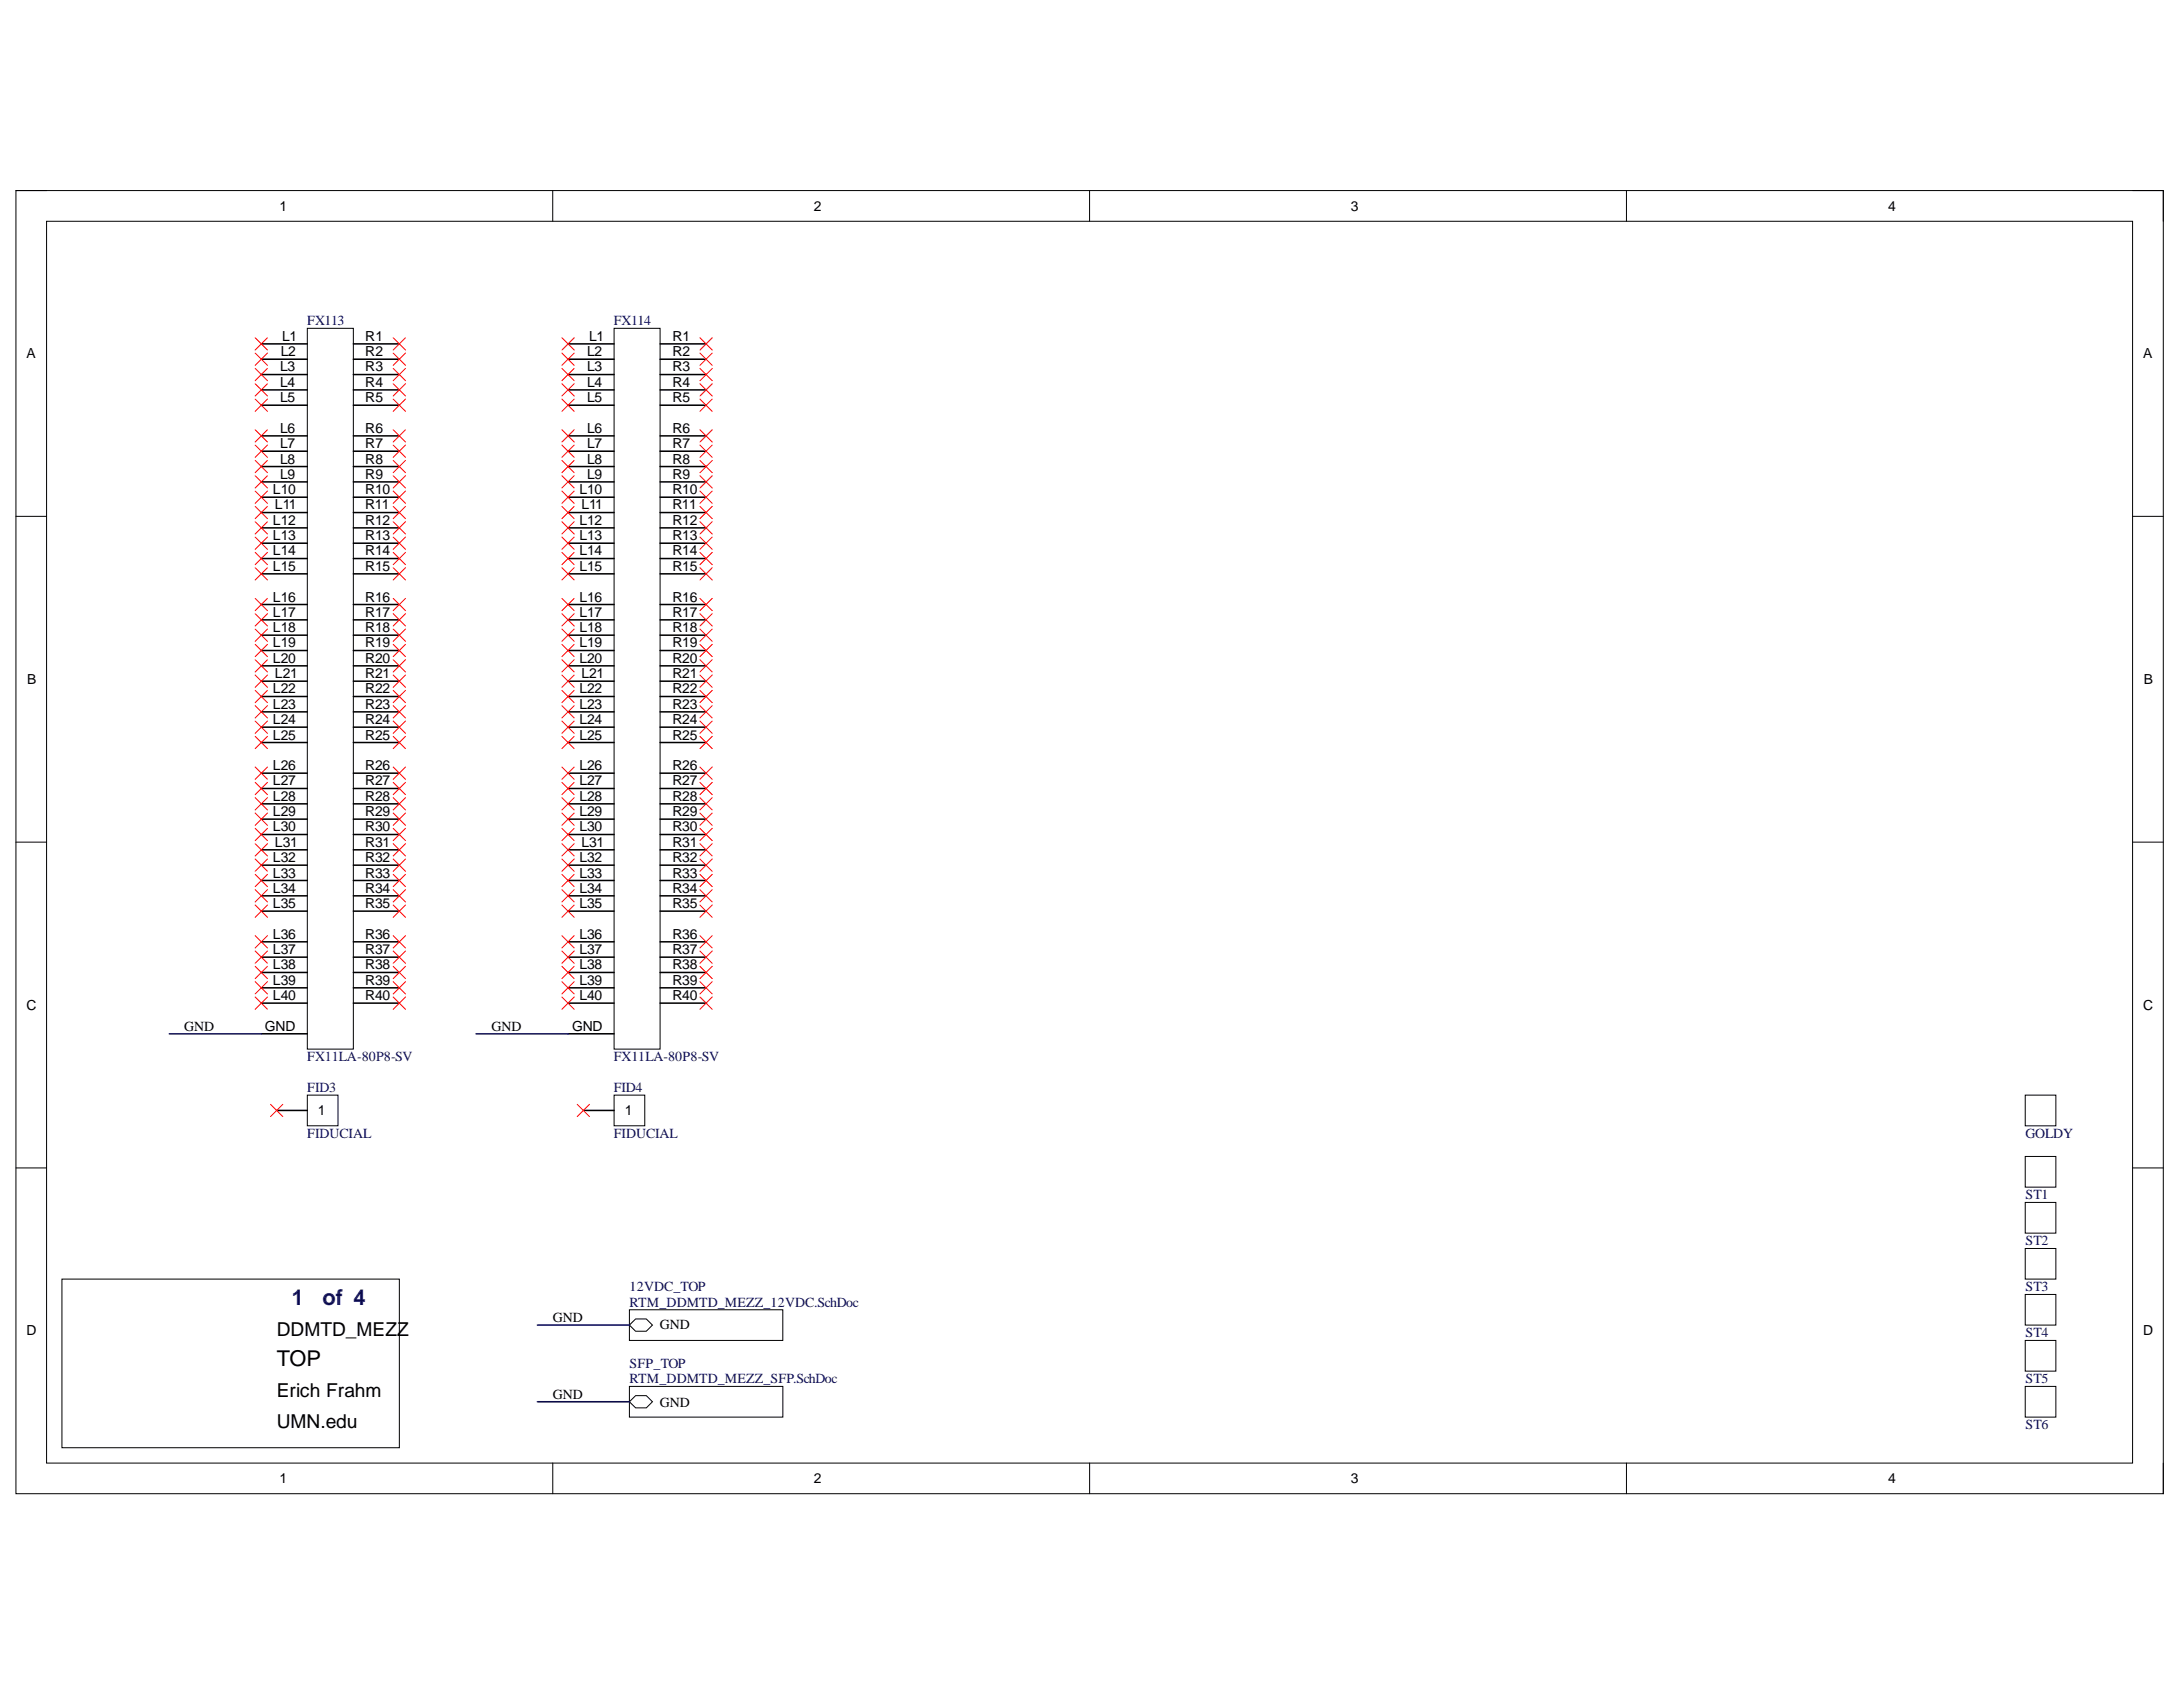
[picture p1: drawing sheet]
<svg xmlns="http://www.w3.org/2000/svg" width="279mm" height="216mm" viewBox="0 0 279 216" stroke-linecap="round" stroke-linejoin="round" font-family="sans-serif">
<defs><g id="words">
<g font-size="2.8" fill="#000080">
<text x="37.4" y="167">1</text>
<text x="41.3" y="167">of 4</text>
</g>
<text font-size="2.8" x="35.4" y="174.9">TOP</text>
<g font-size="2.5">
<text x="35.4" y="171">DDMTD_MEZZ</text>
<text x="35.4" y="178.8">Erich Frahm</text>
<text x="35.4" y="182.8">UMN.edu</text>
</g>
<g font-size="1.8">
<text x="35.8" y="27">1</text>
<text x="104.2" y="27">2</text>
<text x="172.9" y="27">3</text>
<text x="241.7" y="27">4</text>
<text x="3.4" y="45.8">A</text>
<text x="35.9" y="47.5">L3</text>
<text x="35.9" y="45.6">L2</text>
<text x="36.1" y="43.6">L1</text>
<text x="46.8" y="45.6">R2</text>
<text x="46.8" y="47.5">R3</text>
<text x="46.8" y="43.6">R1</text>
<text x="75.2" y="45.6">L2</text>
<text x="75.2" y="47.5">L3</text>
<text x="75.4" y="43.6">L1</text>
<text x="86.1" y="45.6">R2</text>
<text x="86.1" y="47.5">R3</text>
<text x="86.1" y="43.6">R1</text>
<text x="274.3" y="45.8">A</text>
<text x="35.9" y="49.5">L4</text>
<text x="35.9" y="51.5">L5</text>
<text x="46.8" y="49.5">R4</text>
<text x="46.8" y="51.5">R5</text>
<text x="75.2" y="49.5">L4</text>
<text x="75.2" y="51.5">L5</text>
<text x="86.1" y="49.5">R4</text>
<text x="86.1" y="51.5">R5</text>
<text x="35.9" y="55.4">L6</text>
<text x="35.9" y="57.4">L7</text>
<text x="35.9" y="59.3">L8</text>
<text x="46.8" y="55.4">R6</text>
<text x="46.8" y="57.4">R7</text>
<text x="46.8" y="59.3">R8</text>
<text x="75.2" y="55.4">L6</text>
<text x="75.2" y="57.4">L7</text>
<text x="75.2" y="59.3">L8</text>
<text x="86.1" y="55.4">R6</text>
<text x="86.1" y="57.4">R7</text>
<text x="86.1" y="59.3">R8</text>
<text x="34.9" y="63.2">L10</text>
<text x="35.2" y="65.2">L11</text>
<text x="35.9" y="61.3">L9</text>
<text x="46.8" y="61.3">R9</text>
<text x="46.8" y="63.2">R10</text>
<text x="46.8" y="65.2">R11</text>
<text x="74.2" y="63.2">L10</text>
<text x="74.4" y="65.2">L11</text>
<text x="75.2" y="61.3">L9</text>
<text x="86.1" y="61.3">R9</text>
<text x="86.1" y="63.2">R10</text>
<text x="86.1" y="65.2">R11</text>
<text x="34.9" y="67.2">L12</text>
<text x="34.9" y="69.1">L13</text>
<text x="34.9" y="71.1">L14</text>
<text x="46.8" y="67.2">R12</text>
<text x="46.8" y="69.1">R13</text>
<text x="46.8" y="71.1">R14</text>
<text x="74.2" y="67.2">L12</text>
<text x="74.2" y="69.1">L13</text>
<text x="74.2" y="71.1">L14</text>
<text x="86.1" y="67.2">R12</text>
<text x="86.1" y="69.1">R13</text>
<text x="86.1" y="71.1">R14</text>
<text x="34.9" y="73">L15</text>
<text x="34.9" y="77">L16</text>
<text x="46.8" y="73">R15</text>
<text x="46.8" y="77">R16</text>
<text x="74.2" y="73">L15</text>
<text x="74.2" y="77">L16</text>
<text x="86.1" y="73">R15</text>
<text x="86.1" y="77">R16</text>
<text x="34.9" y="78.9">L17</text>
<text x="34.9" y="80.9">L18</text>
<text x="34.9" y="82.8">L19</text>
<text x="46.8" y="78.9">R17</text>
<text x="46.8" y="80.9">R18</text>
<text x="46.8" y="82.8">R19</text>
<text x="74.2" y="78.9">L17</text>
<text x="74.2" y="80.9">L18</text>
<text x="74.2" y="82.8">L19</text>
<text x="86.1" y="78.9">R17</text>
<text x="86.1" y="80.9">R18</text>
<text x="86.1" y="82.8">R19</text>
<text x="3.5" y="87.6">B</text>
<text x="34.9" y="84.9">L20</text>
<text x="34.9" y="88.7">L22</text>
<text x="35.2" y="86.8">L21</text>
<text x="46.8" y="84.9">R20</text>
<text x="46.8" y="86.8">R21</text>
<text x="46.8" y="88.7">R22</text>
<text x="74.2" y="84.9">L20</text>
<text x="74.2" y="88.7">L22</text>
<text x="74.4" y="86.8">L21</text>
<text x="86.1" y="84.9">R20</text>
<text x="86.1" y="86.8">R21</text>
<text x="86.1" y="88.7">R22</text>
<text x="274.4" y="87.6">B</text>
<text x="34.9" y="90.7">L23</text>
<text x="34.9" y="92.6">L24</text>
<text x="34.9" y="94.7">L25</text>
<text x="46.8" y="90.7">R23</text>
<text x="46.8" y="92.6">R24</text>
<text x="46.8" y="94.7">R25</text>
<text x="74.2" y="90.7">L23</text>
<text x="74.2" y="92.6">L24</text>
<text x="74.2" y="94.7">L25</text>
<text x="86.1" y="90.7">R23</text>
<text x="86.1" y="92.6">R24</text>
<text x="86.1" y="94.7">R25</text>
<text x="34.9" y="98.5">L26</text>
<text x="34.9" y="100.5">L27</text>
<text x="46.8" y="98.5">R26</text>
<text x="46.8" y="100.5">R27</text>
<text x="74.2" y="98.5">L26</text>
<text x="74.2" y="100.5">L27</text>
<text x="86.1" y="98.5">R26</text>
<text x="86.1" y="100.5">R27</text>
<text x="34.9" y="102.5">L28</text>
<text x="34.9" y="104.5">L29</text>
<text x="34.9" y="106.4">L30</text>
<text x="46.8" y="102.5">R28</text>
<text x="46.8" y="104.5">R29</text>
<text x="46.8" y="106.4">R30</text>
<text x="74.2" y="102.5">L28</text>
<text x="74.2" y="104.5">L29</text>
<text x="74.2" y="106.4">L30</text>
<text x="86.1" y="102.5">R28</text>
<text x="86.1" y="104.5">R29</text>
<text x="86.1" y="106.4">R30</text>
<text x="34.9" y="110.3">L32</text>
<text x="34.9" y="112.3">L33</text>
<text x="35.2" y="108.3">L31</text>
<text x="46.8" y="108.3">R31</text>
<text x="46.8" y="110.3">R32</text>
<text x="46.8" y="112.3">R33</text>
<text x="74.2" y="110.3">L32</text>
<text x="74.2" y="112.3">L33</text>
<text x="74.4" y="108.3">L31</text>
<text x="86.1" y="108.3">R31</text>
<text x="86.1" y="110.3">R32</text>
<text x="86.1" y="112.3">R33</text>
<text x="34.9" y="114.3">L34</text>
<text x="34.9" y="116.2">L35</text>
<text x="46.8" y="114.3">R34</text>
<text x="46.8" y="116.2">R35</text>
<text x="74.2" y="114.3">L34</text>
<text x="74.2" y="116.2">L35</text>
<text x="86.1" y="114.3">R34</text>
<text x="86.1" y="116.2">R35</text>
<text x="34.9" y="120.2">L36</text>
<text x="34.9" y="122.1">L37</text>
<text x="34.9" y="124.1">L38</text>
<text x="46.8" y="120.2">R36</text>
<text x="46.8" y="122.1">R37</text>
<text x="46.8" y="124.1">R38</text>
<text x="74.2" y="120.2">L36</text>
<text x="74.2" y="122.1">L37</text>
<text x="74.2" y="124.1">L38</text>
<text x="86.1" y="120.2">R36</text>
<text x="86.1" y="122.1">R37</text>
<text x="86.1" y="124.1">R38</text>
<text x="3.4" y="129.2">C</text>
<text x="23.6" y="131.9">GND</text>
<text x="33.9" y="131.9">GND</text>
<text x="34.9" y="126">L39</text>
<text x="34.9" y="128">L40</text>
<text x="46.8" y="126">R39</text>
<text x="46.8" y="128">R40</text>
<text x="62.9" y="131.9">GND</text>
<text x="73.2" y="131.9">GND</text>
<text x="74.2" y="126">L39</text>
<text x="74.2" y="128">L40</text>
<text x="86.1" y="126">R39</text>
<text x="86.1" y="128">R40</text>
<text x="274.3" y="129.2">C</text>
<text x="40.7" y="142.7">1</text>
<text x="80" y="142.7">1</text>
<text x="3.4" y="170.9">D</text>
<text x="70.8" y="169.2">GND</text>
<text x="84.5" y="170.1">GND</text>
<text x="274.3" y="170.9">D</text>
<text x="70.8" y="179">GND</text>
<text x="84.5" y="180">GND</text>
<text x="35.8" y="189.8">1</text>
<text x="104.2" y="189.8">2</text>
<text x="172.9" y="189.8">3</text>
<text x="241.7" y="189.8">4</text>
</g>
<g font-size="1.8" fill="#000080">
<text x="39.3" y="41.6">FX113</text>
<text x="78.5" y="41.6">FX114</text>
<text x="39.3" y="135.8">FX11LA-80P8-SV</text>
<text x="78.5" y="135.8">FX11LA-80P8-SV</text>
<text x="39.3" y="139.8">FID3</text>
<text x="78.5" y="139.8">FID4</text>
<text x="39.3" y="145.6">FIDUCIAL</text>
<text x="78.5" y="145.6">FIDUCIAL</text>
<text x="259.2" y="145.6">GOLDY</text>
<text x="259.2" y="153.5">ST1</text>
<text x="259.2" y="159.4">ST2</text>
<text x="80.6" y="165.2">12VDC_TOP</text>
<text x="80.6" y="167.2">RTM_DDMTD_MEZZ_12VDC.SchDoc</text>
<text x="259.2" y="165.2">ST3</text>
<text x="259.2" y="171.1">ST4</text>
<text x="80.6" y="175">SFP_TOP</text>
<text x="80.6" y="177.1">RTM_DDMTD_MEZZ_SFP.SchDoc</text>
<text x="259.2" y="177.1">ST5</text>
<text x="259.2" y="182.9">ST6</text>
</g>
</g></defs>
<path d="M2 24.4h274.9v166.8h-274.9z" fill="none" stroke="#000" stroke-width=".13"/>
<path d="M6 28.3h266.9v158.9h-266.9z" fill-rule="evenodd" fill="#fff"/>
<g fill="none" stroke="#000" stroke-width=".13">
<path d="M2 24.4h4M6 28.3h266.9v158.9h-266.9zM70.7 24.4v3.9M139.5 24.4v3.9M208.2 24.4v3.9M272.9 24.4h4v3.9M2 66.1h4M272.9 66.1h4M2 107.8h4M272.9 107.8h4M2 149.5h4M272.9 149.5h4"/>
<path d="M70.7 187.2v4M139.5 187.2v4M208.2 187.2v4M276.9 187.2v4"/>
</g>
<path d="M7.9 163.7h43.2v21.6h-43.2z" fill-rule="evenodd" fill="#fff"/>
<path d="M7.9 163.7h43.2v21.6h-43.2z" fill="none" stroke="#000" stroke-width=".13"/>
<path d="M39.3 42h5.9v92.3h-5.9z" fill-rule="evenodd" fill="#fff"/>
<path d="M39.3 42h5.9v92.3h-5.9z" fill="none" stroke="#000" stroke-width=".13"/>
<g fill="none" stroke="#000" stroke-width=".2">
<path d="M33.4 46h5.9M33.4 47.9h5.9M33.4 49.9h5.9M33.4 51.9h5.9M33.4 55.8h5.9M33.4 57.7h5.9M33.4 59.7h5.9M33.4 44h5.9M45.2 46h5.9M45.2 47.9h5.9M45.2 49.9h5.9M45.2 51.9h5.9"/>
<path d="M45.2 55.8h5.9M45.2 57.7h5.9M45.2 59.7h5.9M45.2 44h5.9M33.4 61.7h5.9M33.4 63.6h5.9M33.4 65.6h5.9M33.4 67.6h5.9M33.4 69.5h5.9M33.4 71.5h5.9M33.4 73.4h5.9M33.4 77.4h5.9"/>
<path d="M33.4 79.3h5.9M45.2 61.7h5.9M45.2 63.6h5.9M45.2 65.6h5.9M45.2 67.6h5.9M45.2 69.5h5.9M45.2 71.5h5.9M45.2 73.4h5.9M45.2 77.4h5.9M45.2 79.3h5.9M33.4 81.3h5.9M33.4 83.3h5.9"/>
<path d="M33.4 85.2h5.9M33.4 87.2h5.9M33.4 89.1h5.9M33.4 91.1h5.9M33.4 93.1h5.9M33.4 95h5.9M33.4 99h5.9M45.2 81.3h5.9M45.2 83.3h5.9M45.2 85.2h5.9M45.2 87.2h5.9M45.2 89.1h5.9"/>
<path d="M45.2 91.1h5.9M45.2 93.1h5.9M45.2 95h5.9M45.2 99h5.9M33.4 100.9h5.9M33.4 102.9h5.9M33.4 104.8h5.9M33.4 106.8h5.9M33.4 108.8h5.9M33.4 110.7h5.9M33.4 112.7h5.9M33.4 114.6h5.9"/>
<path d="M33.4 116.6h5.9M45.2 100.9h5.9M45.2 102.9h5.9M45.2 104.8h5.9M45.2 106.8h5.9M45.2 108.8h5.9M45.2 110.7h5.9M45.2 112.7h5.9M45.2 114.6h5.9M45.2 116.6h5.9M33.4 132.3h5.9M33.4 120.5h5.9"/>
<path d="M33.4 122.5h5.9M33.4 124.5h5.9M33.4 126.4h5.9M33.4 128.4h5.9M45.2 120.5h5.9M45.2 122.5h5.9M45.2 124.5h5.9M45.2 126.4h5.9M45.2 128.4h5.9"/>
</g>
<path d="M21.7 132.3h11.7" fill="none" stroke="#000080" stroke-width=".2"/>
<path d="M32.7 119.7l1.5 1.6M34.2 119.7l-1.5 1.6M32.7 121.7l1.5 1.6M32.7 123.7l1.5 1.5M32.7 125.6l1.5 1.6M32.7 127.6l1.5 1.6M34.2 121.7l-1.5 1.6M34.2 123.7l-1.5 1.5M34.2 125.6l-1.5 1.6M34.2 127.6l-1.5 1.6" fill="none" stroke="#f00" stroke-width=".13"/>
<path d="M259.2 148h3.9v3.9h-3.9z" fill-rule="evenodd" fill="#fff"/>
<path d="M259.2 148h3.9v3.9h-3.9z" fill="none" stroke="#000" stroke-width=".13"/>
<path d="M259.2 153.9h3.9v3.9h-3.9z" fill-rule="evenodd" fill="#fff"/>
<path d="M259.2 153.9h3.9v3.9h-3.9z" fill="none" stroke="#000" stroke-width=".13"/>
<path d="M259.2 159.8h3.9v3.9h-3.9z" fill-rule="evenodd" fill="#fff"/>
<path d="M259.2 159.8h3.9v3.9h-3.9z" fill="none" stroke="#000" stroke-width=".13"/>
<path d="M259.2 165.7h3.9v3.9h-3.9z" fill-rule="evenodd" fill="#fff"/>
<path d="M259.2 165.7h3.9v3.9h-3.9z" fill="none" stroke="#000" stroke-width=".13"/>
<path d="M259.2 171.5h3.9v4h-3.9z" fill-rule="evenodd" fill="#fff"/>
<path d="M259.2 171.5h3.9v4h-3.9z" fill="none" stroke="#000" stroke-width=".13"/>
<path d="M259.2 177.4h3.9v4h-3.9z" fill-rule="evenodd" fill="#fff"/>
<path d="M259.2 177.4h3.9v4h-3.9z" fill="none" stroke="#000" stroke-width=".13"/>
<path d="M39.3 140.2h4v3.9h-4z" fill-rule="evenodd" fill="#fff"/>
<path d="M39.3 140.2h4v3.9h-4z" fill="none" stroke="#000" stroke-width=".13"/>
<path d="M35.4 142.1h3.9" fill="none" stroke="#000" stroke-width=".2"/>
<path d="M34.6 141.3l1.6 1.6M36.2 141.3l-1.6 1.6" fill="none" stroke="#f00" stroke-width=".13"/>
<path d="M80.6 167.6h19.6v3.9h-19.6z" fill-rule="evenodd" fill="#fff"/>
<path d="M80.6 167.6h19.6v3.9h-19.6z" fill="none" stroke="#000" stroke-width=".13"/>
<path d="M80.6 169.6l.7-.8h1.4l.8 .8-.8 .8h-1.4z" fill-rule="evenodd" fill="#fff"/>
<path d="M80.6 169.6l.7-.8h1.4l.8 .8-.8 .8h-1.4z" fill="none" stroke="#000" stroke-width=".13"/>
<path d="M80.6 177.4h19.6v4h-19.6z" fill-rule="evenodd" fill="#fff"/>
<path d="M80.6 177.4h19.6v4h-19.6z" fill="none" stroke="#000" stroke-width=".13"/>
<path d="M80.6 179.4l.8-.8h1.3l.8 .8-.8 .8h-1.3z" fill-rule="evenodd" fill="#fff"/>
<path d="M80.6 179.4l.8-.8h1.3l.8 .8-.8 .8h-1.3z" fill="none" stroke="#000" stroke-width=".13"/>
<g fill="none" stroke="#f00" stroke-width=".13">
<path d="M32.7 43.2l1.5 1.6M32.7 45.2l1.5 1.6M32.7 47.2l1.5 1.5M32.7 49.1l1.5 1.6M32.7 51.1l1.5 1.5M32.7 55l1.5 1.6M32.7 57l1.5 1.5M32.7 58.9l1.5 1.6M34.2 43.2l-1.5 1.6M34.2 45.2l-1.5 1.6M34.2 47.2l-1.5 1.5M34.2 49.1l-1.5 1.6"/>
<path d="M34.2 51.1l-1.5 1.5M34.2 55l-1.5 1.6M34.2 57l-1.5 1.5M34.2 58.9l-1.5 1.6M50.3 43.2l1.6 1.6M50.3 45.2l1.6 1.6M50.3 47.2l1.6 1.5M50.3 49.1l1.6 1.6M50.3 51.1l1.6 1.5M50.3 55l1.6 1.6M50.3 57l1.6 1.5M50.3 58.9l1.6 1.6"/>
<path d="M51.9 43.2l-1.6 1.6M51.9 45.2l-1.6 1.6M51.9 47.2l-1.6 1.5M51.9 49.1l-1.6 1.6M51.9 51.1l-1.6 1.5M51.9 55l-1.6 1.6M51.9 57l-1.6 1.5M51.9 58.9l-1.6 1.6M32.7 60.9l1.5 1.6M32.7 62.8l1.5 1.6M32.7 64.8l1.5 1.6M32.7 66.8l1.5 1.5"/>
<path d="M32.7 68.7l1.5 1.6M32.7 70.7l1.5 1.6M32.7 72.7l1.5 1.5M32.7 76.6l1.5 1.6M32.7 78.5l1.5 1.6M34.2 60.9l-1.5 1.6M34.2 62.8l-1.5 1.6M34.2 64.8l-1.5 1.6M34.2 66.8l-1.5 1.5M34.2 68.7l-1.5 1.6M34.2 70.7l-1.5 1.6M34.2 72.7l-1.5 1.5"/>
<path d="M34.2 76.6l-1.5 1.6M34.2 78.5l-1.5 1.6M50.3 68.7l1.6 1.6M50.3 72.7l1.6 1.5M50.3 60.9l1.6 1.6M50.3 62.8l1.6 1.6M50.3 64.8l1.6 1.6M50.3 66.8l1.6 1.5M50.3 70.7l1.6 1.6M50.3 76.6l1.6 1.6M50.3 78.5l1.6 1.6M51.9 66.8l-1.6 1.5"/>
<path d="M51.9 70.7l-1.6 1.6M51.9 60.9l-1.6 1.6M51.9 62.8l-1.6 1.6M51.9 64.8l-1.6 1.6M51.9 68.7l-1.6 1.6M51.9 72.7l-1.6 1.5M51.9 76.6l-1.6 1.6M51.9 78.5l-1.6 1.6M32.7 80.5l1.5 1.6M32.7 82.5l1.5 1.5M32.7 84.4l1.5 1.6M32.7 86.4l1.5 1.6"/>
<path d="M32.7 88.4l1.5 1.5M32.7 90.3l1.5 1.6M32.7 92.3l1.5 1.5M32.7 94.2l1.5 1.6M32.7 98.2l1.5 1.5M34.2 80.5l-1.5 1.6M34.2 82.5l-1.5 1.5M34.2 84.4l-1.5 1.6M34.2 86.4l-1.5 1.6M34.2 88.4l-1.5 1.5M34.2 90.3l-1.5 1.6M34.2 92.3l-1.5 1.5"/>
<path d="M34.2 94.2l-1.5 1.6M34.2 98.2l-1.5 1.5M50.3 82.5l1.6 1.5M50.3 80.5l1.6 1.6M50.3 84.4l1.6 1.6M50.3 86.4l1.6 1.6M50.3 88.4l1.6 1.5M50.3 90.3l1.6 1.6M50.3 92.3l1.6 1.5M50.3 94.2l1.6 1.6M50.3 98.2l1.6 1.5M51.9 80.5l-1.6 1.6"/>
<path d="M51.9 82.5l-1.6 1.5M51.9 84.4l-1.6 1.6M51.9 86.4l-1.6 1.6M51.9 88.4l-1.6 1.5M51.9 90.3l-1.6 1.6M51.9 92.3l-1.6 1.5M51.9 94.2l-1.6 1.6M51.9 98.2l-1.6 1.5M32.7 100.1l1.5 1.6M32.7 102.1l1.5 1.6M32.7 104.1l1.5 1.5M32.7 106l1.5 1.6"/>
<path d="M32.7 108l1.5 1.5M32.7 109.9l1.5 1.6M32.7 111.9l1.5 1.6M32.7 113.9l1.5 1.5M32.7 115.8l1.5 1.6M34.2 100.1l-1.5 1.6M34.2 102.1l-1.5 1.6M34.2 104.1l-1.5 1.5M34.2 106l-1.5 1.6M34.2 108l-1.5 1.5M34.2 109.9l-1.5 1.6M34.2 111.9l-1.5 1.6"/>
<path d="M34.2 113.9l-1.5 1.5M34.2 115.8l-1.5 1.6M50.3 106l1.6 1.6M50.3 119.7l1.6 1.6M50.3 100.1l1.6 1.6M50.3 102.1l1.6 1.6M50.3 104.1l1.6 1.5M50.3 108l1.6 1.5M50.3 109.9l1.6 1.6M50.3 111.9l1.6 1.6M50.3 113.9l1.6 1.5M50.3 115.8l1.6 1.6"/>
<path d="M51.9 119.7l-1.6 1.6M51.9 100.1l-1.6 1.6M51.9 102.1l-1.6 1.6M51.9 104.1l-1.6 1.5M51.9 106l-1.6 1.6M51.9 108l-1.6 1.5M51.9 109.9l-1.6 1.6M51.9 111.9l-1.6 1.6M51.9 113.9l-1.6 1.5M51.9 115.8l-1.6 1.6M50.3 121.7l1.6 1.6M50.3 123.7l1.6 1.5"/>
<path d="M50.3 125.6l1.6 1.6M50.3 127.6l1.6 1.6M51.9 121.7l-1.6 1.6M51.9 123.7l-1.6 1.5M51.9 125.6l-1.6 1.6M51.9 127.6l-1.6 1.6"/>
</g>
<path d="M78.6 42h5.9v92.3h-5.9z" fill-rule="evenodd" fill="#fff"/>
<path d="M78.6 42h5.9v92.3h-5.9z" fill="none" stroke="#000" stroke-width=".13"/>
<g fill="none" stroke="#000" stroke-width=".2">
<path d="M72.7 46h5.9M72.7 47.9h5.9M72.7 49.9h5.9M72.7 51.9h5.9M72.7 55.8h5.9M72.7 57.7h5.9M72.7 59.7h5.9M72.7 44h5.9M84.5 46h5.9M84.5 47.9h5.9M84.5 49.9h5.9M84.5 51.9h5.9"/>
<path d="M84.5 55.8h5.9M84.5 57.7h5.9M84.5 59.7h5.9M84.5 44h5.9M72.7 61.7h5.9M72.7 63.6h5.9M72.7 65.6h5.9M72.7 67.6h5.9M72.7 69.5h5.9M72.7 71.5h5.9M72.7 73.4h5.9M72.7 77.4h5.9"/>
<path d="M72.7 79.3h5.9M84.5 61.7h5.9M84.5 63.6h5.9M84.5 65.6h5.9M84.5 67.6h5.9M84.5 69.5h5.9M84.5 71.5h5.9M84.5 73.4h5.9M84.5 77.4h5.9M84.5 79.3h5.9M72.7 81.3h5.9M72.7 83.3h5.9"/>
<path d="M72.7 85.2h5.9M72.7 87.2h5.9M72.7 89.1h5.9M72.7 91.1h5.9M72.7 93.1h5.9M72.7 95h5.9M72.7 99h5.9M84.5 81.3h5.9M84.5 83.3h5.9M84.5 85.2h5.9M84.5 87.2h5.9M84.5 89.1h5.9"/>
<path d="M84.5 91.1h5.9M84.5 93.1h5.9M84.5 95h5.9M84.5 99h5.9M72.7 100.9h5.9M72.7 102.9h5.9M72.7 104.8h5.9M72.7 106.8h5.9M72.7 108.8h5.9M72.7 110.7h5.9M72.7 112.7h5.9M72.7 114.6h5.9"/>
<path d="M72.7 116.6h5.9M84.5 100.9h5.9M84.5 102.9h5.9M84.5 104.8h5.9M84.5 106.8h5.9M84.5 108.8h5.9M84.5 110.7h5.9M84.5 112.7h5.9M84.5 114.6h5.9M84.5 116.6h5.9M72.7 132.3h5.9M72.7 120.5h5.9"/>
<path d="M72.7 122.5h5.9M72.7 124.5h5.9M72.7 126.4h5.9M72.7 128.4h5.9M84.5 120.5h5.9M84.5 122.5h5.9M84.5 124.5h5.9M84.5 126.4h5.9M84.5 128.4h5.9"/>
</g>
<path d="M60.9 132.3h11.8" fill="none" stroke="#000080" stroke-width=".2"/>
<path d="M71.9 119.7l1.6 1.6M73.5 119.7l-1.6 1.6M71.9 121.7l1.6 1.6M71.9 123.7l1.6 1.5M71.9 125.6l1.6 1.6M71.9 127.6l1.6 1.6M73.5 121.7l-1.6 1.6M73.5 123.7l-1.6 1.5M73.5 125.6l-1.6 1.6M73.5 127.6l-1.6 1.6" fill="none" stroke="#f00" stroke-width=".13"/>
<path d="M78.6 140.2h3.9v3.9h-3.9z" fill-rule="evenodd" fill="#fff"/>
<path d="M78.6 140.2h3.9v3.9h-3.9z" fill="none" stroke="#000" stroke-width=".13"/>
<path d="M74.7 142.1h3.9" fill="none" stroke="#000" stroke-width=".2"/>
<g fill="none" stroke="#f00" stroke-width=".13">
<path d="M71.9 43.2l1.6 1.6M71.9 45.2l1.6 1.6M71.9 47.2l1.6 1.5M71.9 49.1l1.6 1.6M71.9 51.1l1.6 1.5M71.9 55l1.6 1.6M71.9 57l1.6 1.5M71.9 58.9l1.6 1.6M73.5 43.2l-1.6 1.6M73.5 45.2l-1.6 1.6M73.5 47.2l-1.6 1.5M73.5 49.1l-1.6 1.6"/>
<path d="M73.5 51.1l-1.6 1.5M73.5 55l-1.6 1.6M73.5 57l-1.6 1.5M73.5 58.9l-1.6 1.6M89.6 43.2l1.6 1.6M89.6 45.2l1.6 1.6M89.6 47.2l1.6 1.5M89.6 49.1l1.6 1.6M89.6 51.1l1.6 1.5M89.6 55l1.6 1.6M89.6 57l1.6 1.5M89.6 58.9l1.6 1.6"/>
<path d="M91.2 43.2l-1.6 1.6M91.2 45.2l-1.6 1.6M91.2 49.1l-1.6 1.6M91.2 51.1l-1.6 1.5M91.2 55l-1.6 1.6M91.2 47.2l-1.6 1.5M91.2 57l-1.6 1.5M91.2 58.9l-1.6 1.6M71.9 60.9l1.6 1.6M71.9 62.8l1.6 1.6M71.9 64.8l1.6 1.6M71.9 66.8l1.6 1.5"/>
<path d="M71.9 68.7l1.6 1.6M71.9 70.7l1.6 1.6M71.9 72.7l1.6 1.5M71.9 76.6l1.6 1.6M71.9 78.5l1.6 1.6M73.5 60.9l-1.6 1.6M73.5 62.8l-1.6 1.6M73.5 64.8l-1.6 1.6M73.5 66.8l-1.6 1.5M73.5 68.7l-1.6 1.6M73.5 70.7l-1.6 1.6M73.5 72.7l-1.6 1.5"/>
<path d="M73.5 76.6l-1.6 1.6M73.5 78.5l-1.6 1.6M89.6 60.9l1.6 1.6M89.6 62.8l1.6 1.6M89.6 64.8l1.6 1.6M89.6 66.8l1.6 1.5M89.6 68.7l1.6 1.6M89.6 70.7l1.6 1.6M89.6 72.7l1.6 1.5M89.6 76.6l1.6 1.6M89.6 78.5l1.6 1.6M91.2 60.9l-1.6 1.6"/>
<path d="M91.2 62.8l-1.6 1.6M91.2 66.8l-1.6 1.5M91.2 70.7l-1.6 1.6M91.2 72.7l-1.6 1.5M91.2 76.6l-1.6 1.6M91.2 64.8l-1.6 1.6M91.2 68.7l-1.6 1.6M91.2 78.5l-1.6 1.6M71.9 80.5l1.6 1.6M71.9 82.5l1.6 1.5M71.9 84.4l1.6 1.6M71.9 86.4l1.6 1.6"/>
<path d="M71.9 88.4l1.6 1.5M71.9 90.3l1.6 1.6M71.9 92.3l1.6 1.5M71.9 94.2l1.6 1.6M71.9 98.2l1.6 1.5M73.5 80.5l-1.6 1.6M73.5 82.5l-1.6 1.5M73.5 84.4l-1.6 1.6M73.5 86.4l-1.6 1.6M73.5 88.4l-1.6 1.5M73.5 90.3l-1.6 1.6M73.5 92.3l-1.6 1.5"/>
<path d="M73.5 94.2l-1.6 1.6M73.5 98.2l-1.6 1.5M89.6 94.2l1.6 1.6M89.6 80.5l1.6 1.6M89.6 82.5l1.6 1.5M89.6 84.4l1.6 1.6M89.6 86.4l1.6 1.6M89.6 88.4l1.6 1.5M89.6 90.3l1.6 1.6M89.6 92.3l1.6 1.5M89.6 98.2l1.6 1.5M91.2 82.5l-1.6 1.5"/>
<path d="M91.2 84.4l-1.6 1.6M91.2 88.4l-1.6 1.5M91.2 90.3l-1.6 1.6M91.2 94.2l-1.6 1.6M91.2 98.2l-1.6 1.5M91.2 80.5l-1.6 1.6M91.2 86.4l-1.6 1.6M91.2 92.3l-1.6 1.5M71.9 100.1l1.6 1.6M71.9 102.1l1.6 1.6M71.9 104.1l1.6 1.5M71.9 106l1.6 1.6"/>
<path d="M71.9 108l1.6 1.5M71.9 109.9l1.6 1.6M71.9 111.9l1.6 1.6M71.9 113.9l1.6 1.5M71.9 115.8l1.6 1.6M73.5 100.1l-1.6 1.6M73.5 102.1l-1.6 1.6M73.5 104.1l-1.6 1.5M73.5 106l-1.6 1.6M73.5 108l-1.6 1.5M73.5 109.9l-1.6 1.6M73.5 111.9l-1.6 1.6"/>
<path d="M73.5 113.9l-1.6 1.5M73.5 115.8l-1.6 1.6M89.6 108l1.6 1.5M89.6 119.7l1.6 1.6M89.6 100.1l1.6 1.6M89.6 102.1l1.6 1.6M89.6 104.1l1.6 1.5M89.6 106l1.6 1.6M89.6 109.9l1.6 1.6M89.6 111.9l1.6 1.6M89.6 113.9l1.6 1.5M89.6 115.8l1.6 1.6"/>
<path d="M91.2 119.7l-1.6 1.6M91.2 100.1l-1.6 1.6M91.2 102.1l-1.6 1.6M91.2 104.1l-1.6 1.5M91.2 106l-1.6 1.6M91.2 108l-1.6 1.5M91.2 109.9l-1.6 1.6M91.2 111.9l-1.6 1.6M91.2 113.9l-1.6 1.5M91.2 115.8l-1.6 1.6M89.6 121.7l1.6 1.6M89.6 123.7l1.6 1.5"/>
<path d="M89.6 125.6l1.6 1.6M89.6 127.6l1.6 1.6M91.2 121.7l-1.6 1.6M91.2 123.7l-1.6 1.5M91.2 125.6l-1.6 1.6M91.2 127.6l-1.6 1.6M73.9 141.3l1.6 1.6M75.5 141.3l-1.6 1.6"/>
</g>
<path d="M68.8 169.6h11.8M68.8 179.4h11.8" fill="none" stroke="#000080" stroke-width=".2"/>
<path d="M259.2 140.2h3.9v3.9h-3.9z" fill-rule="evenodd" fill="#fff"/>
<path d="M259.2 140.2h3.9v3.9h-3.9z" fill="none" stroke="#000" stroke-width=".13"/>
<use href="#words"/>
</svg>
